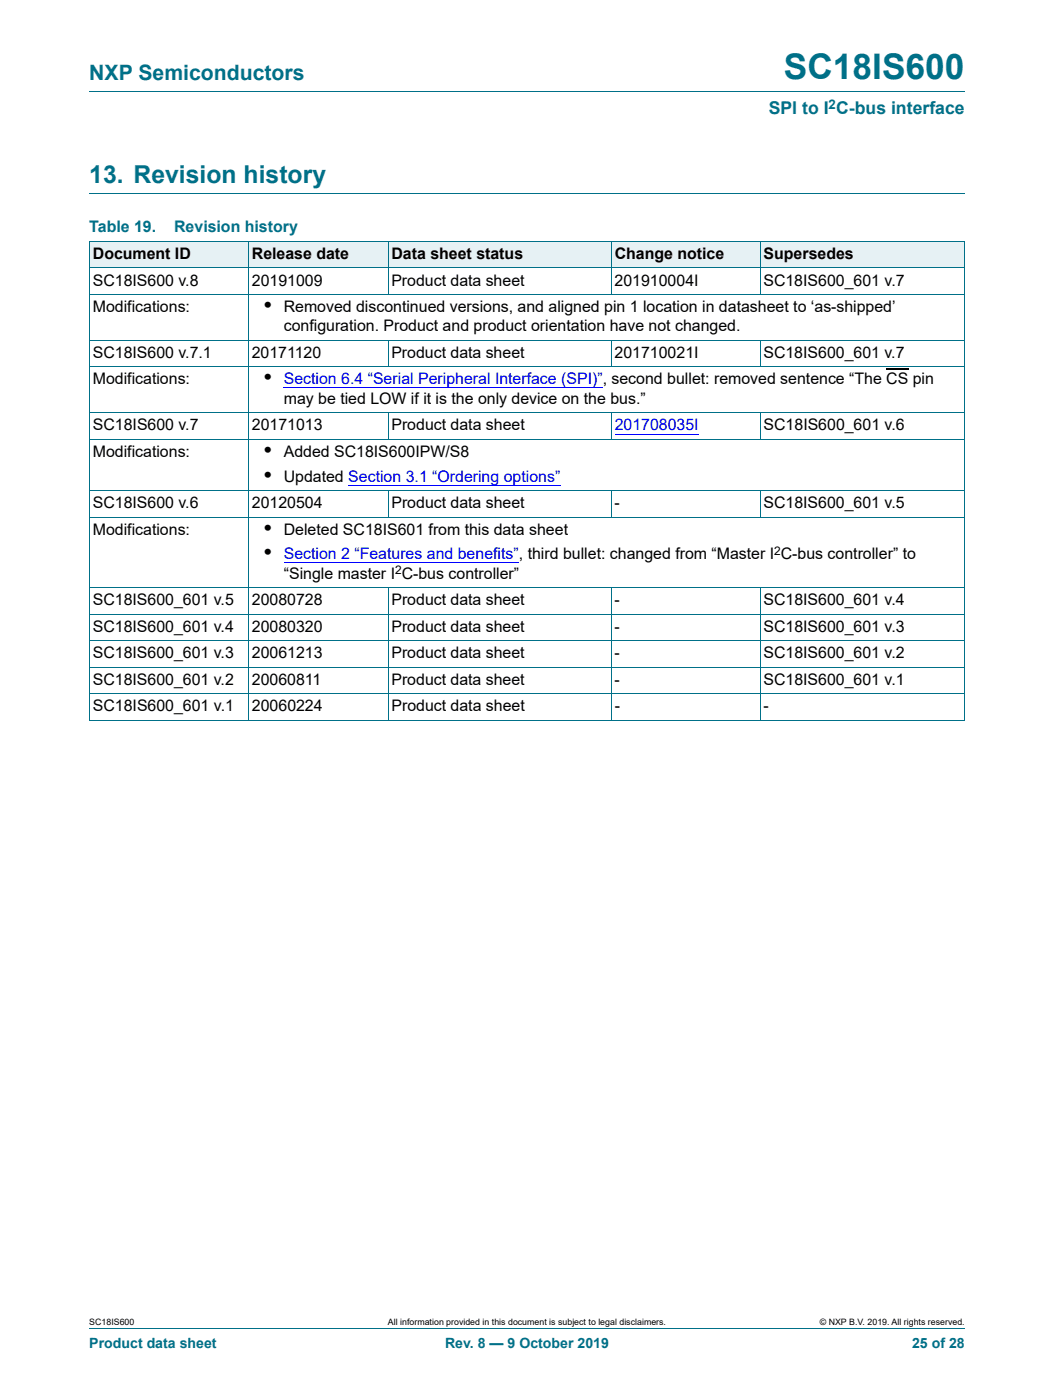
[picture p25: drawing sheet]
<svg xmlns="http://www.w3.org/2000/svg" width="210mm" height="279mm" viewBox="0 0 210 279" stroke-linecap="round" stroke-linejoin="round" font-family="sans-serif">
<defs><g id="words">
<text font-size="7" fill="#007088" x="156.4" y="15.8">SC18IS600</text>
<text font-size="4.9" fill="#007088" x="17.8" y="36.6">13. Revision history</text>
<text font-size="4.2" fill="#007088" x="17.8" y="16">NXP Semiconductors</text>
<g font-size="4.2">
<text x="52.7" y="62.3">•</text>
<text x="52.7" y="76.7">•</text>
<text x="52.7" y="91.2">•</text>
<text x="52.7" y="96.1">•</text>
<text x="52.7" y="106.7">•</text>
<text x="52.7" y="111.7">•</text>
</g>
<text font-size="3.5" fill="#007088" x="153.3" y="22.8">SPI to I C-bus interface</text>
<g font-size="3.2" fill="#007088">
<text x="17.8" y="46.4">Table 19.</text>
<text x="34.7" y="46.4">Revision history</text>
</g>
<g font-size="3.2">
<text x="18.5" y="51.7">Document ID</text>
<text x="50.3" y="51.7">Release date</text>
<text x="78.1" y="51.7">Data sheet status</text>
<text x="122.6" y="51.7">Change notice</text>
<text x="152.3" y="51.7">Supersedes</text>
<text x="18.5" y="57">SC18IS600 v.8</text>
<text x="50.2" y="57">20191009</text>
<text x="78.1" y="57">Product data sheet</text>
<text x="122.6" y="57">201910004I</text>
<text x="152.3" y="57">SC18IS600_601 v.7</text>
<text x="18.5" y="62.3">Modifications:</text>
<text x="56.6" y="62.3">Removed discontinued versions, and aligned pin 1 location in datasheet to ‘as-shipped’</text>
<text x="18.5" y="71.4">SC18IS600 v.7.1</text>
<text x="50.2" y="71.4">20171120</text>
<text x="56.6" y="66.1">configuration. Product and product orientation have not changed.</text>
<text x="78.1" y="71.4">Product data sheet</text>
<text x="122.6" y="71.4">201710021I</text>
<text x="152.3" y="71.4">SC18IS600_601 v.7</text>
<text x="18.5" y="76.7">Modifications:</text>
<text x="56.6" y="80.6">may be tied LOW if it is the only device on the bus.”</text>
<text x="18.5" y="85.9">SC18IS600 v.7</text>
<text x="50.3" y="85.9">20171013</text>
<text x="78.1" y="85.9">Product data sheet</text>
<text x="152.3" y="85.9">SC18IS600_601 v.6</text>
<text x="18.5" y="91.2">Modifications:</text>
<text x="56.6" y="91.2">Added SC18IS600IPW/S8</text>
<text x="18.5" y="101.4">SC18IS600 v.6</text>
<text x="50.3" y="101.4">20120504</text>
<text x="56.6" y="96.1">Updated Section 3.1 “Ordering options”</text>
<text x="78.1" y="101.4">Product data sheet</text>
<text x="122.6" y="101.4">-</text>
<text x="152.3" y="101.4">SC18IS600_601 v.5</text>
<text x="18.5" y="106.7">Modifications:</text>
<text x="56.6" y="106.7">Deleted SC18IS601 from this data sheet</text>
<text x="56.6" y="115.5">“Single master I C-bus controller”</text>
<text x="18.5" y="120.8">SC18IS600_601 v.5</text>
<text x="50.3" y="120.8">20080728</text>
<text x="78.1" y="120.8">Product data sheet</text>
<text x="122.6" y="120.8">-</text>
<text x="152.3" y="120.8">SC18IS600_601 v.4</text>
<text x="18.5" y="126.1">SC18IS600_601 v.4</text>
<text x="18.5" y="131.4">SC18IS600_601 v.3</text>
<text x="50.3" y="126.1">20080320</text>
<text x="50.3" y="131.4">20061213</text>
<text x="78.1" y="126.1">Product data sheet</text>
<text x="78.1" y="131.4">Product data sheet</text>
<text x="122.6" y="126.1">-</text>
<text x="122.6" y="131.4">-</text>
<text x="152.3" y="126.1">SC18IS600_601 v.3</text>
<text x="152.3" y="131.4">SC18IS600_601 v.2</text>
<text x="18.5" y="136.7">SC18IS600_601 v.2</text>
<text x="50.3" y="136.7">20060811</text>
<text x="78.1" y="136.7">Product data sheet</text>
<text x="122.6" y="136.7">-</text>
<text x="152.3" y="136.7">SC18IS600_601 v.1</text>
<text x="18.5" y="142">SC18IS600_601 v.1</text>
<text x="50.3" y="142">20060224</text>
<text x="78.1" y="142">Product data sheet</text>
<text x="122.6" y="142">-</text>
<text x="152.3" y="142">-</text>
</g>
<g font-size="3.2" fill="#00f">
<text x="56.6" y="76.7">Section 6.4 “Serial Peripheral Interface (SPI)”, second bullet: removed sentence “The CS pin</text>
<text x="122.6" y="85.9">201708035I</text>
<text x="56.6" y="111.7">Section 2 “Features and benefits”, third bullet: changed from “Master I C-bus controller” to</text>
</g>
<g font-size="2.8" fill="#007088">
<text x="17.8" y="269.1">Product data sheet</text>
<text x="88.8" y="269.1">Rev. 8 — 9 October 2019</text>
<text x="181.9" y="269.1">25 of 28</text>
</g>
<text font-size="2.6" fill="#007088" x="165.3" y="21.7">2</text>
<g font-size="2.4">
<text x="154.4" y="110.7">2</text>
<text x="78.8" y="114.6">2</text>
</g>
<g font-size="1.8">
<text x="17.8" y="264.5">SC18IS600</text>
<text x="77.4" y="264.5">All information provided in this document is subject to legal disclaimers.</text>
<text x="163.6" y="264.5">© NXP B.V. 2019. All rights reserved.</text>
</g>
</g></defs>
<path d="M17.8 18.2h174.6M17.8 38.6h174.6M17.8 265.1h174.6" fill="none" stroke="#007088" stroke-width=".2"/>
<g fill="#e6f1f4">
<path d="M17.8 48.2h31.8v5.2h-31.8z"/>
<path d="M49.6 48.2h27.8v5.2h-27.8z"/>
<path d="M77.4 48.2h44.5v5.2h-44.5z"/>
<path d="M121.9 48.2h29.7v5.2h-29.7z"/>
<path d="M151.6 48.2h40.8v5.2h-40.8z"/>
</g>
<path d="M56.6 77.4h62.6" fill="none" stroke="#00f" stroke-width=".2"/>
<path d="M119.2 77.3h1v.2h-1z" fill="#00f"/>
<path d="M176.8 73.7h4.4" fill="none" stroke="#000" stroke-width=".23"/>
<path d="M69.5 96.8h41.2M122.6 86.6h16.8" fill="none" stroke="#00f" stroke-width=".2"/>
<path d="M110.7 96.8h1.1v.1h-1.1z" fill="#00f"/>
<path d="M56.6 112.4h45.8" fill="none" stroke="#00f" stroke-width=".2"/>
<path d="M102.4 112.3h1.1v.1h-1.1z" fill="#00f"/>
<g fill="none" stroke="#007088" stroke-width=".2">
<path d="M17.8 48.2h174.7M17.8 53.5h174.7M17.8 58.7h174.7M17.8 48.2v95.5M49.6 48.1v95.7M77.4 48.1v10.7M121.9 48.1v10.7M151.6 48.1v10.7M192.5 48.2v95.5M17.8 67.9h174.7M17.8 73.2h174.7M77.4 67.9v5.3"/>
<path d="M121.9 67.9v5.3M151.6 67.9v5.3M17.8 82.4h174.7M17.8 87.7h174.7M17.8 97.9h174.7M77.4 82.3v5.4M77.4 97.9v5.3M121.9 82.3v5.4M121.9 97.9v5.3M151.6 82.3v5.4M151.6 97.9v5.3M17.8 103.2h174.7"/>
<path d="M17.8 117.3h174.7M77.4 117.3v26.5M121.9 117.3v26.5M151.6 117.3v26.5M17.8 122.6h174.7M17.8 127.9h174.7M17.8 133.2h174.7M17.8 138.5h174.7M17.8 143.8h174.7"/>
</g>
<use href="#words"/>
</svg>
